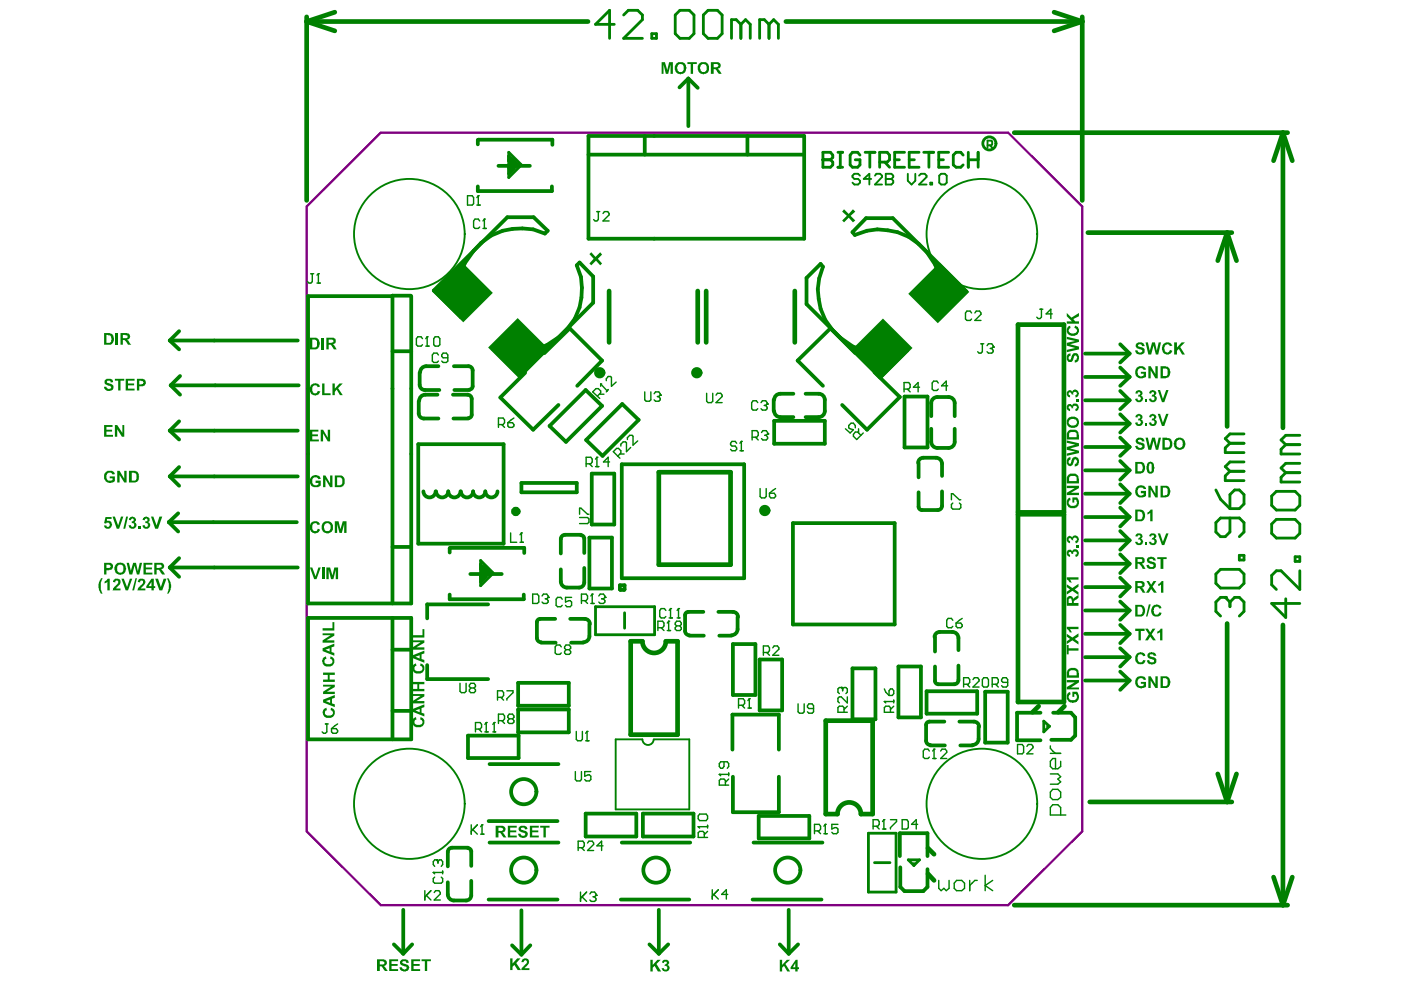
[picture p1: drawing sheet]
<svg xmlns="http://www.w3.org/2000/svg" width="287mm" height="202mm" viewBox="0 0 287 202" stroke-linecap="round" stroke-linejoin="round" font-family="sans-serif">
<path d="M62.8 42.3l15.1-15.1h128.5l15.2 15.1v128l-15.2 15.1h-128.5l-15.1-15.1z" fill="none" stroke="#808080" stroke-width=".2"/>
<path d="M62.8 42.3l15.1-15.1h128.5l15.2 15.1v128l-15.2 15.1h-128.5l-15.1-15.1z" fill="none" stroke="#800080" stroke-width=".48"/>
<g fill="none" stroke="#008000" stroke-width=".77">
<path d="M140.9 16.1l1.9 1.9M140.9 16.1l-1.8 1.8M140.9 16.1v9.7M97.8 29.6l.1-1h15.2v1.1M97.8 38.2v.9h15.2v-.9M102 34h6.5M104.7 32.5l1.3 1.3M120.5 27.8h44.1v21.1h-44.1zM120.5 31.7h44.1M132 27.8v3.9M153 27.8v3.9M98.5 49.7l-1.5 1.7a12.1 12.1 0 0 0-2 12.9l-.6 .7-5.6-5.5 15.1-15h5.3l2.9 2.8-.6 .5a12.4 12.4 0 0 0-13 1.9z"/>
<path d="M188.1 49.9a12.5 12.5 0 0 0-13.1-1.8l-.5-.6 2.8-2.8h5.5l15 15-5.5 5.5-.7-.6a12.2 12.2 0 0 0-1.9-13M34.7 69.7l2 1.9M34.7 69.7h26.3M34.9 78.9l2 1.9M34.9 78.9h26.2M36.7 67.8l-2 1.9M36.9 77l-2 1.9M80.3 71.9h3.9M80.3 60.6h3.8M80.3 60.6l-17.2 .1v62.9h21.1v-62.9M80.3 60.6v63M85.9 76.3v2.5"/>
<path d="M87 79.9h2.9M87.3 75h2.5M92.9 75h3M93 79.9h3.1M96.8 75.9v3.2M100.9 71.5l.7-.7a11.1 11.1 0 0 0 8.2 .7 12.5 12.5 0 0 0 8.3-17.2l.5-.5 2.8 2.8v5.4l-14.9 15zM107.5 76.3l-5.1 5.1 6.7 6.6 5.2-5.1M111.4 72.3l5.2-5 6.7 6.6-5.1 5.1M170.4 67.5a12.6 12.6 0 0 1-1.9-12.9l-.5-.5-2.9 2.8v5.4l15.1 15 5.5-5.6-.6-.6a12.4 12.4 0 0 1-13.1-1.9M175.1 72.3l-5.1-5-6.7 6.6 5.2 5.1M179 76.2l5.2 5.1-6.7 6.7-5.1-5.1M222.1 77.2h9.1"/>
<path d="M222.1 72.4h9.1M229.3 75.3l1.9 1.9M229.3 70.5l1.9 1.9M231.2 77.2l-1.9 1.8M231.2 72.4l-1.9 1.8M34.7 97.6l2 1.9M34.7 88.2l2 1.8M34.7 88.2h26.3M34.7 97.6h26.3M36.7 86.3l-2 1.9M36.7 95.7l-2 1.9M85.6 91h17.5v20.3h-17.5z"/>
<path d="M85.7 82.2v2.5M86.8 85.7h3M87.1 80.8h2.5M92.7 80.8h3M92.8 85.7h3.1M96.6 81.7v3.2M106.7 98.9h11.4v1.9h-11.4zM112.5 87.2l7.4-7.3 3.4 3.2-7.4 7.4zM120 90.1l7.4-7.4 3.3 3.3-7.3 7.4zM121.1 97h4.7v10.4h-4.7zM127.3 95.1h25v23.3h-25zM158.4 81.9v2.3"/>
<path d="M158.5 86.2h10.4v4.7h-10.4zM159.7 85.4h2.7M159.7 80.6h2.7M164.9 85.4h2.7M164.9 80.6h2.7M168.9 81.9v2.3M185.2 81.2h4.7v10.4h-4.7zM188.1 94.8v3M189 93.7h2.6M190.6 82.6v2.6M190.6 87.8v2.7M191.9 91.7h2.3"/>
<path d="M191.9 81.3h2.3M192.9 95v2.5M195.4 82.6v2.6M195.4 87.8v2.7M222.1 91.5h9.1M222.1 96.3h9.1M222.1 86.8h9.1M222.1 82h9.1M229.3 99.2l1.9 1.9M229.3 94.4l1.9 1.9M229.3 84.9l1.9 1.9M229.3 89.6l1.9 1.9"/>
<path d="M229.3 80.1l1.9 1.9M231.2 91.5l-1.9 1.9M231.2 86.8l-1.9 1.8M231.2 96.3l-1.9 1.9M231.2 82l-1.9 1.8M34.6 106.9l1.9 2M34.6 106.9h26.2M34.7 116.2l2 1.9M34.7 116.2h26.3M36.5 105.1l-1.9 1.8M36.7 114.3l-2 1.9M80.3 112h3.9"/>
<path d="M92.1 113.2l.1-1h15.1v1.1M96.3 117.6h6.4M99 116.1l1.2 1.3M114.8 110.4v3M114.8 116.6v2.5M115.7 109.5h3.2M119.6 110.3v3M119.6 116.3v3M120.7 110.1h4.6v10.4h-4.6zM126.9 119.9h1v.8l-.9 .1zM162.3 107.1h20.9v20.8h-20.9zM188.1 100.8v3"/>
<path d="M188.7 104.5h3.3M192.9 100.6v3M222.1 115.5h9.1M222.1 105.9h9.1M222.1 110.7h9.1M222.1 101.1h9.1M229.3 113.5l1.9 2M229.3 108.8l1.9 1.9M229.3 118.3l1.9 1.9M229.3 104l1.9 1.9M231.2 115.5l-1.9 1.9M231.2 105.9l-1.9 1.9"/>
<path d="M231.2 101.1l-1.9 1.9M231.2 110.7l-1.9 1.9M63.1 126.6h21.1v24.8h-21.1zM80.3 133.1h3.9M80.3 126.6v24.8M87.4 136.2v2.9h12.5M92.1 121.8v.9h15.1v-.9M99.9 123.8h-12.5v2.9M106.1 139.9h10.3v4.6h-10.3zM109.9 127.4v3.3M110.6 126.7h3.1M110.8 131.6h3"/>
<path d="M116.1 120.3h2.5M116.7 126.7h3M116.9 131.6h2.5M120.7 127.8v2.5M140.2 126v3.2M140.9 125.3h3.1M141.1 130.2h3M147.1 125.3h2.9M147.3 130.2h2.4M150 131.9h4.6v10.4h-4.6zM151 126.4v2.5M155.5 135.1h4.6v10.4h-4.6z"/>
<path d="M174.5 136.9h4.7v10.4h-4.7zM183.9 136.5h4.6v10.4h-4.6zM191.4 130.5v2.9M191.4 136.5v3M192.4 129.4h2.6M196.2 130.7v2.5M196.2 136.3v3M222.1 139.4h9.1M222.1 129.8h9.1M222.1 134.6h9.1M222.1 125h9.1M222.1 120.2h9.1"/>
<path d="M229.3 137.6l1.9 1.8M229.3 132.8l1.9 1.8M229.3 123.2l1.9 1.8M229.3 128l1.9 1.8M231.2 139.4l-1.9 1.9M231.2 129.8l-1.9 1.9M231.2 125l-1.9 1.9M231.2 134.6l-1.9 1.9M231.2 120.2l-1.9 2M80.3 145.6h3.9M95.8 150.7h10.4v4.5h-10.4zM100.2 156.5h14.1"/>
<path d="M106.1 145.3h10.3v4.7h-10.3zM149.9 153.5v-7.1h9.5v7.1M150 159.1v7.2h9.4v-7.2M189.6 148.5v3.2M189.7 141.6h10.4v4.6h-10.4zM190.3 147.8h3M190.5 152.7h2.9M192.1 140.1h3.2M196.4 147.8h3M196.6 152.7h2.5M200.3 148.8v2.5M201.7 141.7h4.6v10.4h-4.6z"/>
<path d="M213 146h-4.8v5.6h4.8M215.6 146h3.6l.9 .9v3.8l-.9 .8h-4M91.7 174.5v2.9M92.5 173.6h3.3M96.5 174.4v2.9M100 168.2h14.1M100.2 172.6h14.1M119.9 166.6h10.4v4.7h-10.4zM127.3 172.6h14M131.6 166.6h10.4v4.7h-10.4zM154.3 172.6h14.1M155.3 167.1h10.4v4.6h-10.4z"/>
<path d="M184.2 175.3v-4.7h5.7v4.7M184.3 177.6v4l.9 .9h3.8l.9-.9v-3.6M80.6 193.4l2 1.9M82.6 186.3v9M84.4 193.4l-1.8 1.9M91.7 180.7v2.5M92.9 184.4h2.5M96.5 180.4v3M100 184.2h14.1M104.8 193.6l1.9 1.9M106.7 186.4v9.1M108.6 193.6l-1.9 1.9"/>
<path d="M127.1 184.2h14M133 193.4l1.9 1.9M134.9 186.3v9M136.8 193.4l-1.9 1.9M154.1 184.2h14.1M159.6 193.4l1.9 1.9M161.5 186.3v9M163.4 193.4l-1.9 1.9"/>
</g>
<g fill="none" stroke="#008000" stroke-width=".96">
<path d="M62.8 4.4l5.7 1.9M62.8 3.5v37.5M62.8 4.4h57.6M68.5 2.5l-5.7 1.9M160.9 4.4h60.7M215.8 2.5l5.8 1.9M221.6 3.5v37.5M221.6 4.4l-5.8 1.9M207.6 27.2h56M262.6 27.2l2 5.7M262.6 27.2v60.4M262.6 27.2l-1.9 5.7"/>
<path d="M124.7 59.6v10.5M142.8 59.6v10.5M144.6 59.6v10.5M162.7 59.6v10.5M222.7 47.6h29.5M251.2 47.6l1.9 5.8M251.2 47.6l-1.9 5.8M251.2 47.6v39.7M208.4 66.5h9.4v38.4h-9.4zM134.9 96.7h14.7v19h-14.7zM208.4 105.3h9.4v38.5h-9.4zM131.5 131.3h-2.4v19.2h9.6v-19.2h-2.4"/>
<path d="M251.2 127.7v36.5M262.6 128v57.4M212.6 144.6l-1.2 1.3M217.9 144.6l-1.2 1.3M249.3 158.5l1.9 5.7M253.1 158.5l-1.9 5.7M171.4 166.7h-2.4v-19.1h9.6v19.1h-2.4M190 179l1.2 1.3M190 173.7l1.2 1.3M223.1 164.2h29.1M260.7 179.6l1.9 5.8M264.6 179.6l-2 5.8"/>
<path d="M207.6 185.4h56"/>
</g>
<g fill="none" stroke="#008000" stroke-width=".58">
<path d="M104.2 32l1.8 1.8-1.8 1.8M104.2 33l.9 1v.3l-.7-.6v1.6l.7-.7h-.7l-.2-.3h.5l.6-.5M104.2 32.8h.4l.7 .7v.3h-.2zM106.6 33.7l-2.4-2.5v5.2l2.5-2.6M98.4 116.6l1 1v.3l-.7-.6v1.6l.7-.7h-.7l-.3-.3h.6l.5-.5M98.4 116.4h.5l.6 .7v.3h-.1zM98.4 115.6l1.8 1.8-1.8 1.8M100.9 117.3l-2.5-2.5v5.2l2.6-2.6M121.9 124.3h12.1v5.7h-12.1zM127.9 125.5v3.2M213.7 147.7l1.1 1-1.1 1.2zM214.4 148.7h.4"/>
<path d="M177.8 170.6h5.6v12.1h-5.6zM179 176.7h3.2M185.9 176.1h2.3l-1.1 1.1zM187.1 176.9v.3"/>
</g>
<path d="M131.5 151.4h-5.5v14.4h15.1v-14.4h-7.2" fill="none" stroke="#008000" stroke-width=".38"/>
<g fill="#008000">
<path d="M99.9 71.2l6.1-6.1 6.4 6.5-6 6z" fill-rule="evenodd"/>
<path d="M174.3 71.7l6.5-6.5 6 6.1-6.4 6.4z" fill-rule="evenodd"/>
<path d="M88.4 59.6l6.1-6 6.4 6.4-6.1 6z" fill-rule="evenodd"/>
<path d="M185.9 60.2l6.5-6.4 6 6-6.4 6.4z" fill-rule="evenodd"/>
</g>
<path d="M66.6 148.3h.6M66.9 148.3v1.6l-.3 .3h-.4l-.3-.3M67.9 149.2h.9l.3 .4v.3l-.3 .3h-.6l-.3-.3zM69.1 148.3l-1.2 .9" fill="none" stroke="#008000" stroke-width=".29"/>
<g fill="#008000">
<path d="M65.9 69.2h.4v2.4h-.4z"/>
<path d="M63.5 69.2h.8a1.16 1.16 0 0 1 1.2 1.3l-.1 .1a.87 .87 0 0 1-1.1 1h-.8zM63.9 69.5v1.7h.3a.65 .65 0 0 0 .7-.3 .65 .65 0 0 0 0-.7v-.4l-.2-.2z"/>
<path d="M66.8 69.2h1a.71 .71 0 0 1 1 .4 .71 .71 0 0 1-.6 .9l.2 .2 .5 .9h-.6l-.3-.6a.48 .48 0 0 0-.7-.4v1h-.5zM67.3 69.5v.7h.5a.38 .38 0 0 0 .5-.5l-.2-.2z"/>
</g>
<g fill="none" stroke="#008000" stroke-width=".29">
<path d="M63.6 56.1h.6M63.9 56.1v1.6l-.3 .3h-.3l-.3-.3M64.9 58h.7M65.2 56.1h.1M65.2 56.1v1.9M65.2 56.1l-.3 .2M95.7 40.1h1l.3 .4v1.2l-.3 .3h-1zM97.6 42h.7M97.9 40.1h.1M97.9 40.1v1.9M97.9 40.1l-.3 .4M98.2 45.3l-.3-.4h-.7l-.2 .4v1.2l.2 .3h.7l.3-.3"/>
<path d="M98.9 46.8h.6M99.2 44.9h.1M99.2 44.9v1.9M99.2 44.9l-.3 .4M102 87h1l.3-.4v-.6l-.3-.4h-1v1.9M102.7 87l.6 .5M104 86.6h.9l.3 .4v.2l-.3 .3h-.7l-.2-.3zM105.2 85.6l-1.2 1M150.8 90.8l-.3-.4h-.7l-.2 .4v.3l.2 .3h.7l.3 .3v.3l-.3 .3h-.7l-.2-.3M151.5 92.3h.6M151.8 90.4h.1M151.8 90.4v1.9"/>
<path d="M151.8 90.4l-.3 .4M104.5 109.1v2h1.3M106.5 111.1h.6M106.7 109.1h.1M106.7 109.1v2M106.7 109.1l-.2 .4M155.6 100.1v1.6l.3 .3h.7l.3-.3v-1.6M157.5 101h1l.3 .4v.3l-.3 .3h-.7l-.3-.3zM158.8 100.1l-1.3 .9M194.8 102.4v-1.3h.3l1.3 1.3h.3M195.1 103l-.3 .3v.7l.3 .3h1.3l.3-.3v-.7l-.3-.3M94.2 139.9v1.7l.3 .3h.6l.3-.3v-1.7"/>
<path d="M109 121.7h1l.3 .4v1.2l-.3 .3h-1zM111 122.1l.3-.4h.6l.3 .4v.2M111.6 122.6h.3M111.9 122.6l.3 .4v.3l-.3 .3h-.6l-.3-.3M112.2 122.3h.1M112.2 122.3l-.3 .3M156.3 133.6h.9l.3-.3v-.6l-.3-.4h-.9v1.9M156.9 133.6l.6 .6M158.2 132.7l.3-.4h.7l.2 .4v.3l-1.2 1.2h1.2M206.3 139.8h-1l-.3-.3v-.3l.3-.4h.7l.3 .4v1.2l-.3 .3h-.7l-.3-.3M96.4 140.9l-.3 .4v.3l.3 .3h.6l.3-.3v-.3l-.3-.4M96.4 140.9l-.3-.3v-.3l.3-.4h.6l.3 .4v.3l-.3 .3"/>
<path d="M96.4 140.9h.6M102 147.6h1l.3-.4v-.6l-.3-.3h-1v1.9M102.7 147.6l.6 .6M104.2 147.2l-.2-.3v-.3l.2-.3h.7l.3 .3v.3l-.3 .3M104.2 147.2l-.2 .4v.3l.2 .3h.7l.3-.3v-.3l-.3-.4M104.2 147.2h.7M163.4 144.2v1.6l.3 .3h.6l.3-.3v-1.6M166.5 145.1h-.9l-.3-.3v-.3l.3-.3h.7l.2 .3v1.3l-.2 .3h-.7l-.3-.3M203.1 140.1h1l.3-.3v-.6l-.3-.4h-1v1.9M203.8 140.1l.6 .6M208.3 152.5h1l.3 .4v1.2l-.3 .3h-1zM210.2 152.9l.3-.4h.7l.3 .4v.2l-1.3 1.3h1.3"/>
<path d="M88.7 178.7h.1M88.7 178.7h1.9M88.7 178.7l.3 .3M89 179.6l-.3 .3v.7l.3 .3h1.3l.3-.3v-.7l-.3-.3M89.4 176.1h.1M89.4 176.1h-.4l-.3 .4v.6l.3 .3M89.4 176.1l.3 .4M89.7 176.5l.2-.4h.4l.3 .4v.6l-.3 .3M89.7 176.5v.3M90.6 178.4v.6M96.5 168.9v1.9M96.5 170.3l1.2-1.4-.9 1 .9 .9"/>
<path d="M98.4 170.8h.7M98.7 168.9h.1M98.7 168.9v1.9M98.7 168.9l-.3 .4M142.9 169.3h.1M142.9 169.3l.3 .3M142.9 169.3h2M143.2 166.7h1.4l.3 .4v.6l-.3 .4h-1.4l-.3-.4v-.6zM144.2 171.5v-.9l-.3-.3h-.7l-.3 .3v.9h2M144.9 170.3l-.7 .6M144.9 169v.6M178.7 169.2h1l.3-.4v-.5l-.3-.4h-1v1.9"/>
<path d="M179.4 169.2l.6 .6M180.7 169.8h.6M180.9 167.9h.1M180.9 167.9v1.9M180.9 167.9l-.2 .4M182.3 167.9h1.2v.4l-1.2 1.2v.3M87 182.4v1.9M87 183.8l1.2-1.4-.9 1 .9 .9M88.9 182.8l.3-.4h.6l.3 .4v.3l-1.2 1.2h1.2M118.8 182.7v1.9M118.8 184l1.3-1.3-1 1 1 .9M120.8 183.1l.2-.4h.7l.3 .4v.3"/>
<path d="M121.4 183.7h.3M121.7 183.7l.3 .3v.3l-.3 .3h-.7l-.2-.3M122 183.4h.1M122 183.4l-.3 .3"/>
</g>
<g fill="#008000">
<path d="M218.4 132.1h.4v.7h2v.5h-2v.7h-.4z"/>
<path d="M218.4 129.8l1.1 .8 1.3-.9v.7l-.8 .5 .8 .5v.6l-1.3-.9-1.1 .8v-.6l.7-.4-.7-.5z"/>
<path d="M218.4 128.4h2.4v.5h-1.7l.3 .6h-.4l-.2-.5-.4-.2z"/>
<path d="M232.4 128.8h1.9v.4h-.7v1.9h-.5v-1.9h-.7z"/>
<path d="M234.4 128.8h.6l.5 .7 .5-.7h.5l-.7 1.1 .8 1.2h-.6l-.5-.7-.5 .7h-.6l.8-1.2z"/>
<path d="M236.9 129.3l.5-.2 .2-.3h.4v2.3h-.5v-1.7l-.6 .4z"/>
<path d="M235.2 123.8h.4l-.7 2.5h-.3z"/>
<path d="M235.9 124.3a1.07 1.07 0 0 1 1-.5 1.07 1.07 0 0 1 .9 .7l-.5 .1a.55 .55 0 0 0-.7-.3 .55 .55 0 0 0-.4 .6 .63 .63 0 0 0 .2 .9 .63 .63 0 0 0 .9-.2v-.2l.5 .1a1.08 1.08 0 0 1-1.5 .7 1.08 1.08 0 0 1-.5-1.5z"/>
<path d="M66.1 145.4l.7-.5 .1 .5a.61 .61 0 0 0-.4 .8 .61 .61 0 0 0 .8 .3 .58 .58 0 0 0 .8-.2 .58 .58 0 0 0-.3-.8v-.6a1.14 1.14 0 0 1 .6 1.5 1.14 1.14 0 0 1-1.5 .6 1.07 1.07 0 0 1-.8-1.5z"/>
<path d="M66.1 140.2h2.4v.5l-1.6 1h1.6v.4h-2.4v-.4l1.7-1.1h-1.7z"/>
<path d="M66.1 137.7h2.4v.5h-1v1h1v.5h-2.4v-.5h1v-1h-1z"/>
<path d="M63.5 88h1.7v.4h-1.3v.6h1.2v.3h-1.2v.7h1.4v.4h-1.8z"/>
<path d="M65.7 88h.4l1 1.6v-1.6h.5v2.4h-.5l-1-1.6v1.6h-.4z"/>
<path d="M232.4 123.9h.9a1.18 1.18 0 0 1 1.1 .6 1.18 1.18 0 0 1-.2 1.3l-.5 .5h-1.3zM232.9 124.3v1.6h.5a.72 .72 0 0 0 .4-1.2 .52 .52 0 0 0-.6-.4z"/>
<path d="M66.1 143.3l2.4-1v.6l-.5 .2v1l.5 .1v.6l-2.4-.9zM66.7 143.6l.9 .4v-.7z"/>
</g>
<g fill="none" stroke="#008000" stroke-width=".29">
<path d="M89.8 72.7l-.3-.4h-.7l-.3 .4v1.2l.3 .3h.7l.3-.3M91.7 73.3h-1l-.3-.3v-.3l.3-.4h.7l.3 .4v1.2l-.3 .3h-.7l-.3-.3M126.4 93.5l.7-.7v-.5l-.5-.5h-.4l-.6 .7 1.3 1.3M126.9 93h.9M127.1 91.4v-.4l.5-.5h.5l.1 .2v1.8l.9-.9M128.4 90v-.4l.5-.4h.5l.2 .1v1.9l1-.9M118.6 106h1.7l.3 .3v.6l-.3 .3h-1.7M118.6 105.3v-1.2h.3l1.4 1.2h.3M101.8 142.8h1l.3-.4v-.5l-.3-.4h-1v1.9M102.5 142.8l.6 .6M103.8 141.5h1.2v.4l-1.2 1.2v.3M117.8 158v1.6l.3 .3h.6l.3-.3v-1.6"/>
<path d="M118 149.8v1.6l.3 .3h.6l.3-.3v-1.6M119.9 151.7h.7M120.2 149.8h.1M120.2 149.8v1.9M120.2 149.8l-.3 .4M121 158h-1.3v1l.7-.3h.3l.3 .3v.6l-.3 .3h-.7l-.3-.3"/>
</g>
<g fill="#008000">
<path d="M133.1 196.6h.5v1l1-1h.7l-.9 .8 1 1.6h-.7l-.7-1.2-.4 .4v.8h-.5z"/>
<path d="M135.6 196.8a.76 .76 0 0 1 .9-.3 .76 .76 0 0 1 .5 .8l-.4 .3a.7 .7 0 0 1 .5 .9 .7 .7 0 0 1-.9 .5l-.5-.1-.3-.5 .5-.1a.37 .37 0 0 0 .5 .2 .37 .37 0 0 0 .2-.4 .37 .37 0 0 0-.4-.3l-.2 .1 .2-.4a.33 .33 0 0 0 .3-.5 .33 .33 0 0 0-.6 0v.2l-.4-.1z"/>
</g>
<g fill="none" stroke="#008000" stroke-width=".29">
<path d="M132 80.3v1.6l.3 .3h.7l.2-.3v-1.6M133.9 80.6l.3-.3h.7l.3 .3v.3M134.6 81.2h.3M134.9 81.2l.3 .4v.3l-.3 .3h-.7l-.3-.3M135.2 80.9h.1M135.2 80.9l-.3 .3M147.3 158.6h.1M147.3 158.6l.2 .3M147.3 158.6h1.9M148.2 156v1l-.3 .4h-.4l-.2-.4v-.6l.2-.4h1.4l.3 .4v.6l-.3 .4M149.2 159.6l-.7 .6M149.2 158.3v.6"/>
<path d="M151.2 144.4h.9l.3-.3v-.6l-.3-.4h-.9v1.9M151.9 144.4l.5 .6M153.1 145h.7M153.4 143.1h.1M153.4 143.1v1.9M153.4 143.1l-.3 .4M172.2 140.8h.1M172.2 140.8h-.4l-.3 .3v.7l.3 .2M172.2 140.8l.3 .3M172.5 141.1l.3-.3h.4l.3 .3v.7l-.3 .2M172.5 141.1v.4M172.8 145.9v-1l-.3-.3h-.7l-.3 .3v1h2"/>
<path d="M173.5 142.7v1.3l-1.3-1.3h-.4l-.3 .3v.7l.3 .3M173.5 144.6l-.7 .7M148.5 160.8v-1l-.3-.2h-.7l-.2 .2v1h1.9"/>
</g>
<path d="M172.8 42.9l.9 .9 .9-.9 .5 .4-1 .9 1 1-.5 .3-.9-.9-.9 .9-.4-.3 1-1-1-.9z" fill="#008000"/>
<path d="M195.1 127l-.3-.3h-.7l-.3 .3v1.3l.3 .3h.7l.3-.3M195.7 127.6h1l.3 .4v.3l-.3 .3h-.7l-.3-.3zM197 126.7l-1.3 .9M181 143.7h.1M181 143.7l.3 .3M181 143.7h2M181 141.1l.3 .7 .7 .6M182.3 145.9v-1l-.3-.3h-.7l-.3 .3v1h2M182.3 141.1h.4l.3 .4v.5l-.3 .4h-.7v-.9zM183 144.6l-.7 .7M183 143.4v.6" fill="none" stroke="#008000" stroke-width=".29"/>
<path d="M202.2 29.8h.7l.2-.2v-.6l-.2-.2h-.7v1.4M202.6 29.8l.5 .4" fill="none" stroke="#008000" stroke-width=".38"/>
<g fill="#008000">
<path d="M218.6 142l.5-.3 .1 .4a.71 .71 0 0 0-.3 1 .71 .71 0 0 0 .9 .3 .72 .72 0 0 0 .6-.5 .72 .72 0 0 0-.2-.8h-.3v.6h-.4v-1h1a1.31 1.31 0 0 1-.5 2.2 1.27 1.27 0 0 1-1.4-.5 1.27 1.27 0 0 1 0-1.4z"/>
<path d="M218.4 139.3h2.5v.5l-1.7 1h1.7v.4h-2.5v-.5l1.6-.9h-1.6z"/>
<path d="M218.4 119.7l1.1 .7 1.3-.8v.5l-.8 .6 .8 .6v.6l-1.3-.9-1.1 .8v-.6l.7-.5-.7-.5z"/>
<path d="M218.4 118.2h2.4v.5h-1.7l.3 .6h-.4l-.2-.4-.4-.3z"/>
<path d="M218.5 112.8l.3-.2h.4l.2 .3a.77 .77 0 0 1 1.4-.1 .77 .77 0 0 1-.6 1.2l-.1-.4a.38 .38 0 0 0 .3-.4 .38 .38 0 0 0-.5-.3 .38 .38 0 0 0-.2 .6h-.4a.32 .32 0 0 0-.2-.5 .32 .32 0 0 0-.4 .3 .32 .32 0 0 0 .4 .3v.4a.78 .78 0 0 1-.6-1.2z"/>
<path d="M220.3 111.6h.5v.5h-.5z"/>
<path d="M218.5 110l.5-.3 .2 .1a.24 .24 0 0 0 .3 .2 .24 .24 0 0 0 .2-.3 .8 .8 0 0 1 1.1 .5 .8 .8 0 0 1-.6 1.1l-.1-.5a.35 .35 0 0 0 .3-.5 .35 .35 0 0 0-.6-.1l-.2 .2 .1 .3-.4-.1a.29 .29 0 0 0-.2-.4 .29 .29 0 0 0-.3 .2 .29 .29 0 0 0 .3 .4v.5a.82 .82 0 0 1-.6-1.3z"/>
<path d="M218.5 82.9l.3-.2h.4l.2 .3a.78 .78 0 0 1 1.3 0 .78 .78 0 0 1-.3 1.2h-.2l-.1-.4a.37 .37 0 0 0 .3-.6 .37 .37 0 0 0-.7 .1v.3h-.4l-.1-.3a.24 .24 0 0 0-.2-.2 .24 .24 0 0 0-.2 .3v.2l.3 .1v.5a.82 .82 0 0 1-.6-1.3z"/>
<path d="M220.3 81.8h.5v.5h-.5z"/>
<path d="M218.5 80.2l.3-.2a.41 .41 0 0 1 .6 .2l.1 .1a.63 .63 0 0 1 .8-.5 .63 .63 0 0 1 .5 .7l.1 .2-.4 .6-.3 .1-.1-.5a.29 .29 0 0 0 .3-.1 .29 .29 0 0 0 0-.3l-.1-.1a.34 .34 0 0 0-.4-.1 .34 .34 0 0 0-.2 .3v.2l-.4-.1a.32 .32 0 0 0-.4-.3 .32 .32 0 0 0 0 .5h.2v.5a.82 .82 0 0 1-.6-1.2z"/>
<path d="M218.5 93.9l.4-.2h.3v.4l-.3 .2a.32 .32 0 0 0-.2 .4 .32 .32 0 0 0 .5 .2v-.2a1.15 1.15 0 0 1 1.1-1.1 1.13 1.13 0 0 1 .1 1.9l-.4 .1v-.5a.54 .54 0 0 0 .5-.5 .54 .54 0 0 0-.4-.6l-.3 .4a.83 .83 0 0 1-.3 .9 .83 .83 0 0 1-.9 0l-.2-.3z"/>
<path d="M218.4 90.2l2.5 .6v.6l-1.8 .4 1.8 .5v.5l-2.5 .6v-.5l1.7-.4-1.7-.4v-.6l1.7-.4-1.7-.4z"/>
<path d="M232.6 134a1.18 1.18 0 0 1 1.8 .1l.1 .2-.5 .1a.6 .6 0 0 0-.7-.4 .6 .6 0 0 0-.4 .7 .69 .69 0 0 0 .2 .7 .69 .69 0 0 0 .7 .1l.2-.3 .5 .1a1.09 1.09 0 0 1-1.3 .7 1.09 1.09 0 0 1-.8-1.3z"/>
<path d="M235 133.8a1.5 1.5 0 0 1 1.6 .1l.1 .4h-.6a.39 .39 0 0 0-.4-.3 .39 .39 0 0 0-.3 .4l.2 .1a1.1 1.1 0 0 1 1.1 .7 .81 .81 0 0 1-.3 .7 .81 .81 0 0 1-.8 .1l-.5-.1-.3-.4v-.2l.5-.1a.53 .53 0 0 0 .4 .4 .53 .53 0 0 0 .5-.1v-.3l-.2-.1a.99 .99 0 0 1-1.1-1z"/>
<path d="M234.9 104.9l.3-.1 .4-.4h.4v2.4h-.5v-1.8l-.6 .4z"/>
<path d="M66 134.9l.7-.5 .1 .5a.61 .61 0 0 0-.4 .7 .61 .61 0 0 0 .8 .4 .6 .6 0 0 0 .8-.2 .6 .6 0 0 0-.2-.8l-.2-.1 .1-.5a1.14 1.14 0 0 1 .6 1.5 1.14 1.14 0 0 1-1.5 .6 1.07 1.07 0 0 1-.8-1.5z"/>
<path d="M66 129.7h2.4v.5l-1.6 .9h1.6v.5h-2.4v-.5l1.7-1h-1.7z"/>
<path d="M66 128.7h2.1v-1.3h.3v1.7h-2.4z"/>
<path d="M218.6 102.2l.5-.3 .1 .5a.73 .73 0 0 0-.3 1 .73 .73 0 0 0 1 .2 .71 .71 0 0 0 .4-1.1l-.4-.1v.5h-.4v-1h1a1.28 1.28 0 0 1-.5 2.2 1.28 1.28 0 0 1-1.5-1.7z"/>
<path d="M218.4 99.5h2.5v.5l-1.7 .9h1.7v.5h-2.5v-.5l1.6-.9h-1.6z"/>
<path d="M218.5 72.7l.3-.3 .4-.1-.1 .6a.39 .39 0 0 0-.3 .4 .39 .39 0 0 0 .4 .4v-.2a1.23 1.23 0 0 1 .8-1.2 .86 .86 0 0 1 .8 .5 .86 .86 0 0 1 0 .9v.2l-.5 .3h-.3l.1-.4a.48 .48 0 0 0 .4-.6 .48 .48 0 0 0-.5-.4l-.3 .6a.7 .7 0 0 1-.8 .7 .7 .7 0 0 1-.5-.9z"/>
<path d="M218.4 69l2.5 .5v.5l-1.8 .5 1.8 .5v.6l-2.5 .5v-.4l1.7-.4-1.7-.5v-.6l1.7-.4-1.7-.3z"/>
<path d="M218.6 67l.5-.3 .1 .5a.64 .64 0 0 0-.3 .8 .64 .64 0 0 0 .8 .3 .58 .58 0 0 0 .7-.5 .58 .58 0 0 0-.5-.6l.2-.5a1.07 1.07 0 0 1 .8 1.2 1.07 1.07 0 0 1-1.2 .9 1.17 1.17 0 0 1-1.2-1.6z"/>
<path d="M218.4 64.1l.9 1 1.6-1v.7l-1.2 .5 .4 .5h.8v.5h-2.5v-.5h1l-1-1z"/>
<path d="M25.9 115.3h.5l.4 1.6 .5-1.6h.5l.4 1.7 .4-1.7h.5l-.6 2.4h-.5l-.4-1.9-.5 1.9h-.6z"/>
<path d="M29.4 115.3h1.8v.4h-1.3v.5h1.2v.4h-1.2v.7h1.3v.4h-1.8z"/>
<path d="M21.6 105.9h1.2v.4h-.9v.5a.73 .73 0 0 1 .8 0 .73 .73 0 0 1 .2 .7 .82 .82 0 0 1-.7 .8 .82 .82 0 0 1-.9-.7h.5a.37 .37 0 0 0 .5 .3 .37 .37 0 0 0 .2-.6 .42 .42 0 0 0-.4-.3 .42 .42 0 0 0-.4 .2l-.4-.1z"/>
<path d="M23 105.8h.5l.7 1.8 .6-1.8h.4l-.8 2.5h-.5z"/>
<path d="M25.8 105.8h.4l-.6 2.5h-.4z"/>
<path d="M26.4 106.2a.76 .76 0 0 1 .9-.4 .76 .76 0 0 1 .5 .8l-.3 .3a.74 .74 0 0 1 .3 1.1 .74 .74 0 0 1-1.1 .2l-.2-.1-.2-.5 .5-.1a.38 .38 0 0 0 .5 .3 .38 .38 0 0 0 .2-.5 .38 .38 0 0 0-.5-.2v-.3a.3 .3 0 0 0 .4-.3 .3 .3 0 0 0-.4-.3 .3 .3 0 0 0-.2 .4l-.4-.1z"/>
<path d="M28.3 107.8h.5v.5h-.5z"/>
<path d="M29.3 106.1a.77 .77 0 0 1 .7-.3 .77 .77 0 0 1 .6 .6v.4l-.3 .1a.76 .76 0 0 1 .2 1.2 .76 .76 0 0 1-1.1 0l-.2-.5 .4-.1a.38 .38 0 0 0 .4 .3 .38 .38 0 0 0 .3-.5 .38 .38 0 0 0-.5-.2v-.3a.3 .3 0 0 0 .4-.1 .3 .3 0 0 0 0-.4 .3 .3 0 0 0-.4 0l-.1 .3-.5-.1z"/>
<path d="M30.9 105.8h.5l.7 1.8 .5-1.8h.6l-.9 2.5h-.5z"/>
<path d="M21.4 78a1.16 1.16 0 0 1 1.7 0l.1 .3h-.5a.38 .38 0 0 0-.4-.3 .38 .38 0 0 0-.4 .3l.2 .1a1.23 1.23 0 0 1 1.1 .8 .96 .96 0 0 1-.5 .9 .96 .96 0 0 1-1-.1l-.3-.3-.1-.5h.5a.48 .48 0 0 0 .5 .5 .48 .48 0 0 0 .5-.5l-1.1-.5a.58 .58 0 0 1-.3-.7z"/>
<path d="M23.5 77.6h1.9v.4h-.7v2h-.5v-2h-.7z"/>
<path d="M25.7 77.6h1.9v.4h-1.4v.5h1.3v.4h-1.3v.7h1.4v.4h-1.9z"/>
<path d="M23.7 68.2h.5v2.4h-.5z"/>
<path d="M218.6 137.2h.1a1.35 1.35 0 0 1 2.1 .3l.1 1.3h-2.5v-1.2zM218.9 137.6v.7h1.5v-.4a.39 .39 0 0 0 0-.4 .39 .39 0 0 0-.4-.1l-.8-.1z"/>
<path d="M218.4 122.4a.71 .71 0 0 1 .8-.3 .71 .71 0 0 1 .5 .6l.4-.4 .7-.4v.5l-1 .7v.4h1v.6h-2.4zM218.8 122.7v.8h.6l-.1-.6a.3 .3 0 0 0-.1-.4 .3 .3 0 0 0-.4 .2z"/>
<path d="M218.5 88.5a1.64 1.64 0 0 1 2.2-.1l.2 .7v.9h-2.5zM219 88.6l-.1 .9h1.5v-.3a.61 .61 0 0 0-.2-.6 .61 .61 0 0 0-.7-.1z"/>
<path d="M218.6 85.7h.1a1.24 1.24 0 0 1 1.8-.1 1.24 1.24 0 0 1 0 1.8 1.24 1.24 0 0 1-1.8-.2 1.31 1.31 0 0 1-.1-1.5zM218.9 86.1a.79 .79 0 0 0 .2 .9 .79 .79 0 0 0 .9 .1 .63 .63 0 0 0 .5-.8 .63 .63 0 0 0-.7-.5h-.5z"/>
<path d="M232.4 104.4h.9a1.21 1.21 0 0 1 1.1 1.5 1 1 0 0 1-1.1 .9h-.9zM232.9 104.7v1.7h.5a.67 .67 0 0 0 .4-1.1v-.3l-.2-.2z"/>
<path d="M232.4 94.6h.9a1 1 0 0 1 1.1 .9v.1a1.04 1.04 0 0 1-.8 1.3l-1.2 .1zM232.9 95v1.5h.4a.67 .67 0 0 0 .6-.3 .67 .67 0 0 0-.1-.7v-.1a.65 .65 0 0 0-.9-.4z"/>
<path d="M235 94.7a.78 .78 0 0 1 .8-.1 .78 .78 0 0 1 .4 .8v.1a1.15 1.15 0 0 1-.5 1.5 .84 .84 0 0 1-1-1v-.5zM235.3 95v.4a1.1 1.1 0 0 0 .2 1.2 .49 .49 0 0 0 .3-.7v-.8l-.2-.2z"/>
<path d="M66 132.8l2.4-1v.6l-.5 .2v.9l.5 .2v.6l-2.4-1zM66.6 133.1l.9 .3v-.6z"/>
<path d="M218.5 97.5a1.64 1.64 0 0 1 2.2-.1l.2 .7v.9h-2.5zM218.9 97.8v.7h1.5v-.4a.61 .61 0 0 0-.2-.6 .61 .61 0 0 0-.7 0 .39 .39 0 0 0-.5 .3z"/>
<path d="M21.3 115.3h.8a.76 .76 0 0 1 1 .5 .76 .76 0 0 1-.6 .9l-.7 .1v.9h-.5zM21.8 115.7v.6h.4a.37 .37 0 0 0 .5-.4 .37 .37 0 0 0-.6-.2z"/>
<path d="M23.7 115.6h.1a1.2 1.2 0 0 1 1.6-.1 1.2 1.2 0 0 1 .2 1.6 1.21 1.21 0 0 1-1.7 .4 1.21 1.21 0 0 1-.3-1.8zM24.1 115.8v.1a.8 .8 0 0 0 0 1.1 .8 .8 0 0 0 1 .2v-.1a1.07 1.07 0 0 0-.2-1.4h-.6z"/>
<path d="M31.6 115.3h1a.7 .7 0 0 1 1 .5 .7 .7 0 0 1-.7 .8l.5 .4 .4 .7h-.6l-.7-1h-.4v1h-.5zM32.1 115.7v.6l.6-.1a.3 .3 0 0 0 .4-.3 .3 .3 0 0 0-.4-.2z"/>
<path d="M28 77.6h.8a.81 .81 0 0 1 1.1 .7 .81 .81 0 0 1-1.1 .8h-.3v.9h-.5zM28.5 78v.7l.8-.1v-.5z"/>
<path d="M21.3 68.2h.9a1.23 1.23 0 0 1 1.1 .9 1.23 1.23 0 0 1-.5 1.4l-1.5 .1zM21.8 68.6v1.6h.5a.66 .66 0 0 0 .5-.7 .86 .86 0 0 0-1-.9z"/>
<path d="M24.7 68.2h1a.7 .7 0 0 1 .9 .5 .7 .7 0 0 1-.5 .8l-.1 .1 .3 .1 .2 .5 .4 .4h-.7l-.7-1h-.3v1h-.5zM25.2 68.6v.7h.3a.34 .34 0 0 0 .6-.2 .34 .34 0 0 0-.4-.4z"/>
</g>
<path d="M86.5 69.4l-.3-.4h-.7l-.3 .4v1.2l.3 .3h.7l.3-.3M87.2 70.9h.6M87.4 69h.1M87.4 69v1.9M87.4 69l-.2 .4M89.1 69h.7l.2 .4v1.2l-.2 .3h-.7l-.3-.3v-1.2z" fill="none" stroke="#008000" stroke-width=".29"/>
<g fill="#008000">
<path d="M104 169.1h1.8v.4h-1.4v.6h1.3v.4h-1.3v.6h1.4v.4h-1.8z"/>
<path d="M106.2 169.5a1.17 1.17 0 0 1 1.7 0l.1 .3h-.6a.39 .39 0 0 0-.4-.3 .39 .39 0 0 0-.4 .4l.2 .1a1.24 1.24 0 0 1 1.3 .8 1.03 1.03 0 0 1-1.1 .8 1.03 1.03 0 0 1-.9-.9h.5a.48 .48 0 0 0 .5 .5 .48 .48 0 0 0 .4-.6h-.2a1 1 0 0 1-1.1-1.1z"/>
<path d="M108.5 169.1h1.8v.4h-1.3v.6h1.2v.4h-1.2v.6h1.3v.4h-1.8z"/>
<path d="M110.6 169.1h1.9v.4h-.8v2h-.4v-2h-.7z"/>
<path d="M101.5 169.1h1a.72 .72 0 0 1 .9 .4 .72 .72 0 0 1-.2 .9l-.4 .1 .4 .2 .5 .8h-.6l-.5-.7a.39 .39 0 0 0-.6-.2v.9h-.5zM102 169.5v.7h.3a.37 .37 0 0 0 .6-.2 .37 .37 0 0 0-.4-.5z"/>
</g>
<g fill="none" stroke="#008000" stroke-width=".29">
<path d="M185.1 79.7h.9l.3-.4v-.6l-.3-.4h-.9v2M185.7 79.7l.6 .6M188.2 79.3h-1.2l1-1v2M192.1 78.4l-.3-.3h-.7l-.3 .3v1.3l.3 .3h.7l.3-.3M194 79h-1.2l.9-.9v1.9M198.9 64.1l-.3-.4h-.7l-.2 .4v1.2l.2 .3h.7l.3-.3M199.6 64.1l.3-.4h.6l.3 .4v.3l-1.2 1.2h1.2M200.8 70.4h.6M201.1 70.4v1.6l-.3 .3h-.4l-.3-.3M202.1 70.8l.3-.4h.6l.3 .4v.3M202.7 71.4h.3M203 71.4l.3 .3v.3l-.3 .3h-.6l-.3-.3"/>
<path d="M203.3 71.1h.1M203.3 71.1l-.3 .3M212.9 63.3h.6M213.2 63.3v1.7l-.3 .2h-.4l-.3-.2M215.4 64.3h-1.2l.9-1v1.9M120 95h1l.2-.4v-.6l-.2-.3h-1v1.9M120.7 95l.5 .6M121.9 95.6h.7M122.2 93.7h.1M122.2 93.7v1.9M122.2 93.7l-.3 .3M124.8 94.6h-1.3l1-.9v1.9"/>
<path d="M114.9 132.5l-.3-.4h-.7l-.2 .4v1.2l.2 .3h.7l.3-.3M115.1 122.7l-.3-.4h-.7l-.3 .4v1.3l.3 .3h.7l.3-.3M115.9 133.1l-.3-.3v-.3l.3-.4h.6l.3 .4v.3l-.3 .3M115.9 133.1l-.3 .3v.3l.3 .3h.6l.3-.3v-.3l-.3-.3M115.9 133.1h.6M117 122.3h-1.2v1l.9-.3 .3 .3v.7l-.3 .3h-.6l-.3-.3M119 123h1l.3-.4v-.5l-.3-.4h-1v1.9M119.7 123l.6 .6M121 123.6h.6M121.2 121.7h.1M121.2 121.7v1.9M121.2 121.7l-.2 .4"/>
<path d="M122.6 122.1l.3-.4h.6l.3 .4v.2M123.2 122.6h.3M123.5 122.6l.3 .4v.3l-.3 .3h-.6l-.3-.3M123.8 122.3h.1M123.8 122.3l-.3 .3M136.3 125l-.3-.4h-.6l-.3 .4v1.3l.3 .3h.6l.3-.3M137 126.6h.7M137.3 124.6h.1M137.3 124.6v2M137.3 124.6l-.3 .4M138.6 126.6h.6M138.9 124.6h.1"/>
<path d="M138.9 124.6v2M138.9 124.6l-.3 .4M199.2 139.2l.3-.4h.6l.3 .4v.3l-1.2 1.2h1.2M201.4 138.8h.7l.3 .4v1.2l-.3 .3h-.7l-.3-.3v-1.2zM97.3 149.3h1l.3-.4v-.5l-.3-.4h-1v1.9M98 149.3l.6 .6M99.3 149.9h.6M99.5 148h.1M99.5 148v1.9M99.5 148l-.2 .4M100.9 149.9h.6M101.2 148h.1"/>
<path d="M101.2 148v1.9M101.2 148l-.3 .4M190.3 153.8l-.3-.4h-.7l-.3 .4v1.3l.3 .2h.7l.3-.2M190.9 155.3h.7M191.2 153.4h.1M191.2 153.4v1.9M191.2 153.4l-.3 .4M192.6 153.8l.3-.4h.6l.3 .4v.3l-1.2 1.2h1.2M197.3 140.1h.9l.3-.3v-.6l-.3-.4h-.9v1.9M197.9 140.1l.6 .6M166.7 170.2h1l.3-.4v-.6l-.3-.4h-1v1.9M167.4 170.2l.6 .5"/>
<path d="M168.7 170.7h.6M168.9 168.8h.1M168.9 168.8v1.9M168.9 168.8l-.2 .4M171.5 168.8h-1.2v1l.6-.3h.4l.2 .3v.7l-.2 .2h-.7l-.3-.2M184.7 167.9h1l.2 .4v1.2l-.2 .3h-1zM187.9 168.8h-1.3l1-.9v1.9M145.8 182.2v1.9M145.8 183.6l1.3-1.4-1 1 1 .9M149 183.2h-1.3l1-1v1.9"/>
</g>
<g fill="#008000">
<path d="M232.5 139h.1a1.27 1.27 0 0 1 1.6-.4l.2 .1 .2 .5-.5 .1a.66 .66 0 0 0-.8-.4 .66 .66 0 0 0-.4 .8 .72 .72 0 0 0 .3 .8 .72 .72 0 0 0 .9-.2v-.3h-.5v-.3h1l-.1 1a1.41 1.41 0 0 1-1.8-.1 1.69 1.69 0 0 1-.2-1.6z"/>
<path d="M235.1 138.5h.5l.9 1.6v-1.6h.5v2.4h-.5l-.9-1.5v1.5h-.5z"/>
<path d="M234.9 114.3a1.05 1.05 0 0 1 1.7 .4l-.5 .1-.1-.2a.48 .48 0 0 0-.7 .2l.5 .2a.83 .83 0 0 1 .7 .5 .83 .83 0 0 1-.2 .9h-.1a1 1 0 0 1-1.5-.6l.5-.1a.48 .48 0 0 0 .5 .4 .48 .48 0 0 0 .4-.4l-.3-.1a.99 .99 0 0 1-1-1.1z"/>
<path d="M236.9 114.1h1.9v.4h-.6v2h-.6v-2h-.7z"/>
<path d="M232.5 109.5a.74 .74 0 0 1 .9-.3 .74 .74 0 0 1 .4 .9l-.2 .2a.76 .76 0 0 1 .2 1.1 .76 .76 0 0 1-1.1 .1l-.3-.5h.5a.36 .36 0 0 0 .6 .2 .36 .36 0 0 0-.1-.6h-.4l.1-.4a.32 .32 0 0 0 .3-.2 .32 .32 0 0 0-.1-.4h-.3l-.1 .3-.5-.1z"/>
<path d="M234.4 111.2h.4v.4h-.4z"/>
<path d="M235.4 109.4a.76 .76 0 0 1 .9-.2 .76 .76 0 0 1 .4 .8l-.4 .3a.75 .75 0 0 1 .4 1.1 .75 .75 0 0 1-1.2 0l-.3-.4h.5a.37 .37 0 0 0 .4 .2 .37 .37 0 0 0 .3-.4 .37 .37 0 0 0-.4-.3l-.2 .1 .2-.4a.33 .33 0 0 0 .2-.5 .33 .33 0 0 0-.5 0v.2l-.4-.1z"/>
<path d="M237 109.2h.5l.6 1.8 .6-1.8h.5l-.8 2.4h-.5z"/>
<path d="M232.5 100a1.16 1.16 0 0 1 1.1-.6 1.16 1.16 0 0 1 1 .8h-.5a.69 .69 0 0 0-.8-.3 .69 .69 0 0 0-.4 .7 .76 .76 0 0 0 .4 .8 .76 .76 0 0 0 .8-.1v-.3h-.5v-.5h1v1a1.29 1.29 0 0 1-1.7 .2 1.29 1.29 0 0 1-.4-1.6z"/>
<path d="M235.1 99.5h.5l.9 1.6v-1.6h.5v2.4h-.5l-.9-1.6v1.6h-.5z"/>
<path d="M232.5 85.1a.82 .82 0 0 1 .8-.3 .82 .82 0 0 1 .6 .6l-.3 .5a.78 .78 0 0 1-.1 1.3 .78 .78 0 0 1-1.1-.6l.5-.1a.36 .36 0 0 0 .3 .4 .36 .36 0 0 0 .4-.3 .36 .36 0 0 0-.2-.4l-.4-.1 .1-.4a.29 .29 0 0 0 .3-.2 .29 .29 0 0 0-.3-.3 .29 .29 0 0 0-.2 .3l-.5-.1z"/>
<path d="M234.4 86.8h.4v.4h-.4z"/>
<path d="M235.3 85.1a.77 .77 0 0 1 .8-.4 .77 .77 0 0 1 .6 .7l-.1 .3-.3 .2a.69 .69 0 0 1 .5 .8 .69 .69 0 0 1-.8 .5l-.5-.1-.3-.4 .5-.2a.37 .37 0 0 0 .5 .3 .37 .37 0 0 0 0-.6l-.4-.1 .1-.4a.3 .3 0 0 0 .3-.2 .3 .3 0 0 0-.2-.4 .3 .3 0 0 0-.3 .2v.2l-.4-.1z"/>
<path d="M237 84.8h.5l.6 1.8 .6-1.8h.5l-.8 2.4h-.5z"/>
<path d="M232.7 75.3a1.19 1.19 0 0 1 1.9 .4l-.5 .1a.71 .71 0 0 0-.9-.3 .71 .71 0 0 0-.3 .9 .8 .8 0 0 0 1.2 .5v-.4h-.5v-.4h1v1.1a1.36 1.36 0 0 1-2.2-.7v-.5z"/>
<path d="M235.1 75h.5l.9 1.6v-1.6h.5v2.5h-.5l-.9-1.6v1.6h-.5z"/>
<path d="M232.6 70.4a1 1 0 0 1 1-.3 1 1 0 0 1 .7 .8h-.5l-.2-.4-.4 .1a.2 .2 0 0 0-.2 .3 .2 .2 0 0 0 .3 .1l.3 .1a.79 .79 0 0 1 .7 .9 .79 .79 0 0 1-1 .6l-.5-.1-.4-.5v-.3h.5a.48 .48 0 0 0 .5 .5 .48 .48 0 0 0 .4-.5l-.2-.1a.98 .98 0 0 1-1.1-.9z"/>
<path d="M234.5 70.1h.5l.4 1.7 .5-1.7h.5l.4 1.7 .4-1.7h.5l-.6 2.5h-.5l-.5-1.8-.4 1.8h-.6z"/>
<path d="M238.2 70.4a1.15 1.15 0 0 1 1.8 .4l-.5 .1a.61 .61 0 0 0-.7-.3 .61 .61 0 0 0-.4 .6v.3a.62 .62 0 0 0 .3 .6 .62 .62 0 0 0 .7-.2l.1-.2 .5 .2a1.11 1.11 0 0 1-1.4 .7 1.11 1.11 0 0 1-.7-1.3z"/>
<path d="M240.4 70.1h.5v1.1l1-1.1h.7l-1 1 1 1.5h-.6l-.7-1.1-.4 .3v.8h-.5z"/>
<path d="M21.4 96.9a1.37 1.37 0 0 1 2-.1l.1 .3-.5 .1a.66 .66 0 0 0-.8-.4 .66 .66 0 0 0-.4 .8 .74 .74 0 0 0 .3 .8 .74 .74 0 0 0 .8-.1l.1-.3h-.5v-.4h1v.9a1.28 1.28 0 0 1-1.4 .3 1.28 1.28 0 0 1-.8-1.2z"/>
<path d="M24 96.4h.5l.9 1.7v-1.7h.5v2.4h-.5l-.9-1.5v1.5h-.5z"/>
<path d="M21.3 87.1h1.7v.3h-1.2v.6h1.1v.4h-1.1v.7h1.3v.3h-1.8z"/>
<path d="M23.5 87.1h.5l1.1 1.6v-1.6h.3v2.3h-.4l-1-1.5v1.5h-.5z"/>
<path d="M79.7 196.5h1.8v.4h-1.3v.5h1.2v.4h-1.2v.7h1.3v.4h-1.8z"/>
<path d="M81.9 196.9a1.17 1.17 0 0 1 1.7 0l.1 .2h-.6a.39 .39 0 0 0-.4-.2 .39 .39 0 0 0-.3 .3l.2 .1a1.24 1.24 0 0 1 1.2 .9 1.03 1.03 0 0 1-1 .8 1.03 1.03 0 0 1-1-.9h.5a.48 .48 0 0 0 .5 .5 .48 .48 0 0 0 .4-.6l-.2-.1a1 1 0 0 1-1.1-1z"/>
<path d="M84.2 196.5h1.8v.4h-1.3v.5h1.2v.4h-1.2v.7h1.3v.4h-1.8z"/>
<path d="M86.3 196.5h1.9v.4h-.8v2h-.4v-2h-.7z"/>
<path d="M84.5 147.3l.6-.5 .1 .5a.61 .61 0 0 0-.3 .8 .61 .61 0 0 0 .7 .4 .6 .6 0 0 0 .8-.3 .6 .6 0 0 0-.2-.8l-.2-.1 .1-.5a1.14 1.14 0 0 1 .7 1.5 1.14 1.14 0 0 1-1.6 .6 1.07 1.07 0 0 1-.7-1.5z"/>
<path d="M84.5 142.1h2.4v.5l-1.7 1h1.7v.5h-2.4v-.5l1.6-1.1h-1.6z"/>
<path d="M84.5 139.7h2.4v.4h-1.1v1h1.1v.5h-2.4v-.5h.9v-1h-.9z"/>
<path d="M104.4 196.3h.5v1l1-1h.7l-.9 .9 .9 1.5h-.6l-.7-1.1-.4 .4v.7h-.5z"/>
<path d="M106.9 196.5a.8 .8 0 0 1 1.3 0 .8 .8 0 0 1-.3 1.2l-.5 .6h1v.4h-1.7l.1-.5 .7-.7a.43 .43 0 0 0 .4-.5 .43 .43 0 0 0-.5-.3l-.2 .3h-.5z"/>
<path d="M237.6 138.5h.8a1.16 1.16 0 0 1 1.2 1.4h-.1a.87 .87 0 0 1-1.1 1h-.8zM238.1 138.9v1.6h.3a.65 .65 0 0 0 .6-.2 .65 .65 0 0 0 0-.7v-.4l-.2-.2z"/>
<path d="M232.4 114.1h1.1a.69 .69 0 0 1 .9 .5 .69 .69 0 0 1-.7 .9l.4 .2 .4 .8h-.6l-.3-.6-.4-.4h-.3v1h-.5zM232.9 114.5v.6h.4a.36 .36 0 0 0 .4-.1 .36 .36 0 0 0 0-.5 .36 .36 0 0 0-.4 0z"/>
<path d="M237.6 99.5h.8a1.13 1.13 0 0 1 1.1 1.6l-.2 .5-.3 .2-1.4 .1zM238.1 99.9v1.6h.3a.95 .95 0 0 0 .6-1.3l-.3-.3z"/>
<path d="M237.6 75h.8a1.27 1.27 0 0 1 1.2 1 1.27 1.27 0 0 1-.7 1.4l-1.3 .1zM238.1 75.5v1.5h.3a.65 .65 0 0 0 .6-.3 .65 .65 0 0 0 0-.6v-.1a.63 .63 0 0 0-.9-.5z"/>
<path d="M26.4 96.4h1a1.15 1.15 0 0 1 1 1.7 .86 .86 0 0 1-1 .7h-1zM27 96.8v1.6h.3a.61 .61 0 0 0 .6-.2 .61 .61 0 0 0 0-.6v-.2a.49 .49 0 0 0-.4-.6z"/>
<path d="M77.2 196.5h1a.72 .72 0 0 1 .9 .3 .72 .72 0 0 1-.2 .9l-.4 .1 .4 .3 .5 .8h-.6l-.5-.7a.39 .39 0 0 0-.5-.3v1h-.6zM77.8 196.9v.6h.2a.37 .37 0 0 0 .6-.2 .37 .37 0 0 0-.4-.4z"/>
<path d="M84.5 145.2l2.4-1v.6l-.6 .2v1l.6 .2v.5l-2.4-.9zM85.1 145.5l.8 .4v-.7z"/>
</g>
<path d="M123 78.6h.1M123 78.6v.5M123 78.6l1.3 1.5 .2-.3-.4 .5M124.1 78v-.4l.4-.5h.5l.2 .2v1.8l.9-.8M122.3 81.1l.7-.6v-.4l-.5-.5h-.5l-.7 .7 1.5 1.3M122.8 80.7h.8M118.4 173.6h.9l.3-.4v-.5l-.3-.4h-.9v1.9M119 173.6l.6 .6M120.3 172.7l.3-.4h.6l.3 .4v.2l-1.2 1.3h1.2M123.4 173.2h-1.2l1-.9v1.9" fill="none" stroke="#008000" stroke-width=".29"/>
<path d="M120.7 52l.3-.3 .9 .9 1-.9 .4 .4-.9 .9 .9 1-.4 .3-.9-.9-1 .9-.3-.3 .8-1z" fill="#008000"/>
<g fill="none" stroke="#008000" stroke-width=".29">
<path d="M122.2 43.3h.6M122.5 43.3v1.7l-.3 .3h-.4l-.3-.3M123.4 43.7l.3-.4h.7l.3 .4v.3l-1.3 1.3h1.3M144.7 80.5v1.7l.2 .3h.7l.3-.3v-1.7M146.6 80.9l.3-.4h.6l.3 .4v.3l-1.2 1.3h1.2M154 89.5h.9l.3-.3v-.6l-.3-.4h-.9v1.9M154.6 89.5l.6 .6M155.1 82.5l-.3-.4h-.6l-.3 .4v1.2l.3 .3h.6l.3-.3M155.8 82.5l.3-.4h.7l.2 .4v.2M155.9 88.6l.3-.4h.7l.2 .4v.3M156.5 83h.3M156.6 89.2h.3"/>
<path d="M156.8 83l.2 .4v.3l-.2 .3h-.7l-.3-.3M156.9 89.2l.2 .3v.3l-.2 .3h-.7l-.3-.3M157 82.7h.1M157 82.7l-.2 .3M157.1 88.9h.1M157.1 88.9l-.2 .3M134.7 128.6h.9l.3-.4v-.6l-.3-.4h-.9v1.9M135.4 128.6l.5 .5M136.6 129.1h.7M136.9 127.2h.1M136.9 127.2v1.9M136.9 127.2l-.3 .4"/>
<path d="M138.5 128.2l-.3-.3v-.3l.3-.4h.7l.3 .4v.3l-.3 .3M138.5 128.2l-.3 .4v.3l.3 .2h.7l.3-.2v-.3l-.3-.4M138.5 128.2h.7"/>
</g>
<g fill="#008000">
<path d="M135.4 12.7h.7l.5 1.7 .4-1.7h.8v2.4h-.5v-1.9l-.5 1.9h-.5l-.5-1.9v1.9h-.4z"/>
<path d="M140.7 12.7h1.9v.4h-.7v2h-.5v-2h-.7z"/>
<path d="M159.6 196.6h.5v1l1-1h.6l-.9 .8 .9 1.6h-.5l-.7-1.2-.4 .4v.8h-.5z"/>
<path d="M138.4 13a1.25 1.25 0 0 1 1.8 0 1.25 1.25 0 0 1 0 1.8 1.25 1.25 0 0 1-1.8 0 1.57 1.57 0 0 1 0-1.8zM138.8 13.3a1.03 1.03 0 0 0 .1 1.3 .8 .8 0 0 0 1.1-.5 .8 .8 0 0 0-.7-1z"/>
<path d="M143 13.1a1.26 1.26 0 0 1 2.1 .3 1.26 1.26 0 0 1-1.1 1.8 1.32 1.32 0 0 1-1-2.1zM143.4 13.4a1 1 0 0 0 .5 1.3 .75 .75 0 0 0 .8-1 .68 .68 0 0 0-.6-.6 .68 .68 0 0 0-.7 .3z"/>
<path d="M145.5 12.7h1.1a.7 .7 0 0 1 .9 .5 .7 .7 0 0 1-.5 .9l.7 1h-.5l-.7-.9h-.4v.9h-.6zM146.1 13.1v.7h.5a.33 .33 0 0 0 .4-.2 .33 .33 0 0 0-.1-.4z"/>
<path d="M162.9 196.6h.4v1.5h.3v.4h-.3v.5h-.5v-.5h-1v-.4zM162.8 197.2l-.5 .9h.5z"/>
</g>
<path d="M175.1 87.6v-.5l-.4-.4h-.5l-.5 .4v.5l1 .4-.7 .7-.9-.9M175.8 87.8v.9M176.7 88.7l-1.3 1.3-.7-.7v-.3l.4-.5h.5l.6 .7M201.7 179.3v3.1M192.2 180.3v1.6l.5 .5 .5-.5 .5 .5 .6-.5v-1.6M195.8 180.3h1.1l.6 .6v1l-.6 .5h-1.1l-.5-.5v-1zM198.5 180.3v2.1M200.1 180.3h-.5l-1.1 1.1M203.2 180.3l-1.5 1.1 1.5 1" fill="none" stroke="#008000" stroke-width=".29"/>
<g fill="#008000">
<path d="M234.7 119h.5l.5 .8 .4-.8h.6l-.7 1.1 .8 1.3h-.6l-.5-.8-.5 .8h-.6l.8-1.3z"/>
<path d="M237.1 119.6h.2l.5-.6h.4v2.4h-.5v-1.7l-.6 .4z"/>
<path d="M232.6 89.9a1.04 1.04 0 0 1 1.7 .5h-.6a.44 .44 0 0 0-.6-.3 .21 .21 0 0 0-.1 .3 .21 .21 0 0 0 .3 .1l.1 .1a.81 .81 0 0 1 .7 .3 .81 .81 0 0 1 .1 .8 1.17 1.17 0 0 1-1.7 0l-.1-.3 .5-.1a.48 .48 0 0 0 .5 .4 .48 .48 0 0 0 .4-.4l-.2-.1a1.1 1.1 0 0 1-1.1-1.1z"/>
<path d="M234.5 89.6h.5l.4 1.8 .5-1.8h.5l.4 1.8 .4-1.8h.5l-.6 2.5h-.5l-.5-1.8-.4 1.8h-.6z"/>
<path d="M232.6 80.1a.86 .86 0 0 1 1.3 .4l-.3 .5a.78 .78 0 0 1-.1 1.3 .78 .78 0 0 1-1.1-.6l.5-.1a.36 .36 0 0 0 .3 .4 .36 .36 0 0 0 .4-.3 .36 .36 0 0 0-.2-.4l-.4-.1 .1-.4a.29 .29 0 0 0 .3-.2 .29 .29 0 0 0-.3-.3 .29 .29 0 0 0-.2 .3l-.5-.1z"/>
<path d="M234.4 81.9h.4v.5h-.4z"/>
<path d="M235.3 80.3a.77 .77 0 0 1 .8-.4 .77 .77 0 0 1 .6 .6l-.1 .3-.3 .2a.7 .7 0 0 1 .5 .9 .7 .7 0 0 1-.8 .5l-.6-.2-.2-.4 .5-.2a.39 .39 0 0 0 .4 .3 .39 .39 0 0 0 .3-.5 .39 .39 0 0 0-.5-.2v-.4a.3 .3 0 0 0 .3-.2 .3 .3 0 0 0-.2-.3 .3 .3 0 0 0-.3 .2v.1l-.4-.1z"/>
<path d="M237 79.9h.5l.6 1.8 .6-1.8h.5l-.8 2.5h-.5z"/>
<path d="M84.5 136.3l.6-.5 .1 .5a.61 .61 0 0 0-.3 .8 .61 .61 0 0 0 .7 .4 .58 .58 0 0 0 .8-.3 .58 .58 0 0 0-.3-.8v-.6a1.14 1.14 0 0 1 .7 1.5 1.14 1.14 0 0 1-1.6 .6 1.07 1.07 0 0 1-.7-1.5z"/>
<path d="M84.5 131.1h2.4v.5l-1.7 1h1.7v.5h-2.4v-.5l1.6-1.1h-1.6z"/>
<path d="M84.5 130.1h2v-1.2h.4v1.7h-2.4z"/>
<path d="M232.4 119h1.1a.73 .73 0 0 1 .8 .6 .73 .73 0 0 1-.6 .8l.3 .1 .5 .9h-.6l-.4-.7a.39 .39 0 0 0-.6-.3v1h-.5zM232.9 119.4v.7h.5a.35 .35 0 0 0 .4-.3 .35 .35 0 0 0-.3-.4z"/>
<path d="M238 89.6h.9a1.27 1.27 0 0 1 1.1 1.1 1.27 1.27 0 0 1-.7 1.3l-1.3 .1zM238.4 90.1v1.5h.4a.71 .71 0 0 0 .7-.9l-.1-.2a.65 .65 0 0 0-1-.4z"/>
<path d="M240.5 90.1a1.25 1.25 0 0 1 2 .2 1.25 1.25 0 0 1-.8 1.8 1.31 1.31 0 0 1-1.3-1.8zM240.9 90.3v.1a.83 .83 0 0 0 .6 1.3 .91 .91 0 0 0 .5-1.4l-.4-.3z"/>
<path d="M84.5 134.2l2.4-.9v.5l-.6 .2v1l.6 .2v.5l-2.4-.9zM85.1 134.5l.8 .4v-.7z"/>
</g>
<path d="M215 152.8v.4l1.1 1.1M215 158.5h1.6l.5 .6-.5 .5 .5 .5-.5 .5h-1.6M215 154.3h2.1M217.1 155.9v1.1l-.5 .4h-1.1l-.5-.4v-1.1l.5-.6h.6v2.1M215.5 161.7h1.1l.5 .5v1.1l-.5 .5h-1.1l-.5-.5v-1.1zM217.1 166.9v-1.5l-.5-.6h-1.1l-.5 .6v1.5h3.2" fill="none" stroke="#008000" stroke-width=".29"/>
<path d="M263.2 96.8l-.9 1v.9h3.8M263.2 91.1l-.9 .9v1h3.8M263.2 96.8h2.9M263.2 91.1h2.9M266.1 94.9h-2.9l-.9 1 .9 .9M266.1 89.2h-2.9l-.9 .9 .9 1M260.3 101.6l1-1h3.8l1 1v1.9l-1 1h-3.8l-1-1zM260.3 107.3l1-.9h3.8l1 .9v1.9l-1 1h-3.8l-1-1zM265.1 114h1v1h-1zM266.1 116.9v3.8l-3.8-3.8h-1l-1 1v1.9l1 .9M263.2 122.6v3.9l-2.9-2.9h5.8" fill="none" stroke="#008000" stroke-width=".58"/>
<g fill="#008000">
<path d="M63.5 116.2h.4l.7 1.8 .6-1.8h.5l-.9 2.4h-.5z"/>
<path d="M65.9 116.2h.5v2.4h-.5z"/>
<path d="M66.8 116.2h.8l.5 1.7 .3-1.7h.8v2.4h-.5v-1.9l-.4 1.9h-.5l-.5-1.9v1.9h-.5z"/>
<path d="M63.5 107.2a1.14 1.14 0 0 1 2 .1l-.5 .2a.58 .58 0 0 0-.8-.3 .58 .58 0 0 0-.3 .8 .6 .6 0 0 0 .3 .8 .6 .6 0 0 0 .8-.2l.1-.3 .5 .2a1.14 1.14 0 0 1-1.5 .6 1.14 1.14 0 0 1-.6-1.5z"/>
<path d="M68.5 106.8h.8l.4 1.6 .5-1.6h.7v2.3h-.4v-1.8l-.5 1.8h-.5l-.5-1.8v1.8h-.5z"/>
<path d="M63.7 78.7h.1a1.02 1.02 0 0 1 1.7 .5l-.5 .1a.55 .55 0 0 0-.7-.4 .55 .55 0 0 0-.4 .7v.1a.58 .58 0 0 0 .3 .8 .58 .58 0 0 0 .8-.3h.6a1.12 1.12 0 0 1-1.5 .7 1.12 1.12 0 0 1-.6-1.5z"/>
<path d="M65.9 78.5h.5v2h1.3v.4h-1.8z"/>
<path d="M68.1 78.5h.4v1.1l1-1.1h.7l-1 1 1 1.4h-.6l-.7-1.1-.4 .5v.6h-.4z"/>
<path d="M20.6 118.4h.4l-.4 .9v.8a1.53 1.53 0 0 0 .3 1.3l.1 .2-.4-.1a2.38 2.38 0 0 1 0-2.9z"/>
<path d="M21.4 119.1l.4-.2 .3-.4h.4v2.4h-.5v-1.7l-.6 .3z"/>
<path d="M23.2 118.8a.8 .8 0 0 1 1.3-.1 .8 .8 0 0 1-.2 1.3l-.5 .3v.2h.9v.4h-1.7a1.38 1.38 0 0 1 .8-1l.2-.3a.35 .35 0 0 0 .2-.6 .35 .35 0 0 0-.6 .1v.2l-.5-.1z"/>
<path d="M24.9 118.5h.4l.7 1.7 .6-1.7h.5l-.9 2.4h-.5z"/>
<path d="M27.7 118.4h.3l-.5 2.5h-.4z"/>
<path d="M28.4 118.6h.1a.78 .78 0 0 1 .8 0 .78 .78 0 0 1 .5 .7l-.2 .5-.8 .7h1v.4h-1.7a1.38 1.38 0 0 1 .8-1l.2-.3a.35 .35 0 0 0 .2-.6 .35 .35 0 0 0-.6 .1v.2l-.5-.1z"/>
<path d="M31.8 118.5h.5l.6 1.7 .6-1.7h.6l-.9 2.4h-.6z"/>
<path d="M34.2 118.4l.4 .1a2.48 2.48 0 0 1-.1 3.1h-.3l.4-1v-1.1z"/>
<path d="M63.5 97.9a1.17 1.17 0 0 1 1.2-.6 1.17 1.17 0 0 1 1 .8h-.5a.71 .71 0 0 0-1-.2 .71 .71 0 0 0-.3 .9 .75 .75 0 0 0 1.3 .4v-.3h-.6v-.5h1.1v1.1a1.68 1.68 0 0 1-2.1-.1l-.1-.4z"/>
<path d="M66.1 97.4h.5l1 1.6v-1.6h.5v2.4h-.5l-1-1.7v1.7h-.5z"/>
<path d="M66 107.1h.1a1.2 1.2 0 0 1 1.6-.2 1.2 1.2 0 0 1 .5 1.5 1.22 1.22 0 0 1-1.8 .7 1.22 1.22 0 0 1-.4-1.9zM66.4 107.4a.95 .95 0 0 0 .4 1.4 .84 .84 0 0 0 .9-.6 .84 .84 0 0 0-.3-1l-.6-.1z"/>
<path d="M31 118.5h.5v1.6h.3v.3h-.3v.5h-.5v-.5h-1.1v-.3zM31 119.2l-.6 .9h.6z"/>
<path d="M68.5 97.4h1a1.1 1.1 0 0 1 1 .5 1.1 1.1 0 0 1 0 1.2l-.2 .5-.4 .2h-1.4zM69 97.8v1.6h.4a.75 .75 0 0 0 .7-.4 .75 .75 0 0 0-.1-.9 .55 .55 0 0 0-.7-.3z"/>
</g>
<path d="M125.8 5h-3.9l2.9-2.9v5.8M127.7 3.1l.9-1h2l.9 1v.9l-3.8 3.9h3.8M133.4 6.9h1v1h-1zM138.2 3.1l1-1h1.9l1 1v3.8l-1 1h-1.9l-1-1zM144 3.1l.9-1h2l.9 1v3.8l-.9 1h-2l-.9-1zM151.7 5l-1-1h-1v3.9M151.7 5v2.9M151.7 5l.9-1 1 1v2.9M157.4 5l-.9-1h-1v3.9M157.4 5v2.9M157.4 5l1-1 .9 1v2.9" fill="none" stroke="#008000" stroke-width=".58"/>
<path d="M176.1 36l-.4-.4h-.8l-.4 .4v.3l.4 .3h.8l.4 .4v.4l-.4 .4h-.8l-.4-.4M178.4 36.6h-1.6l1.2-1v2.2M179.1 36l.3-.4h.8l.4 .4v.3l-1.5 1.5h1.5M181.3 35.6v2.2h1.2l.4-.4v-.4l-.4-.4h-1.2" fill="none" stroke="#008000" stroke-width=".38"/>
<circle cx="181.3" cy="36.6" r=".19" fill="#008000"/>
<path d="M181.3 35.6h1.2l.4 .4v.3l-.4 .3h-1.2M185.8 35.6v1.4l.8 .8 .8-.8v-1.4M188.1 36l.4-.4h.8l.4 .4v.3l-1.6 1.5h1.6M190.5 37.4h.3v.4h-.3zM192.3 36l.4-.4h.7l.4 .4v1.4l-.4 .4h-.7l-.4-.4z" fill="none" stroke="#008000" stroke-width=".38"/>
<path d="M250.8 122.3h-.9l-1 1v1.9l1 1" fill="none" stroke="#008000" stroke-width=".58"/>
<circle cx="250.8" cy="122.3" r=".29" fill="#008000"/>
<g fill="none" stroke="#008000" stroke-width=".58">
<path d="M168.5 31.2v3.1h1.5l.5-.5v-.6l-.5-.5h-1.5M251.8 96.5l-1 1v.9h3.9M251.8 90.8l-1 .9v1h3.9M251.8 96.5h2.9M251.8 90.8h2.9M254.7 94.6h-2.9l-1 1 1 .9M254.7 88.9h-2.9l-1 .9 1 1M248.9 117.6l1-1h3.8l1 1v1.9l-1 .9h-3.8l-1-.9zM248.9 100.3l1 2 1.9 1.9M251.8 101.3l1-1h.9l1 1v1.9l-1 1h-1.9zM251.8 106.1v2.9l-1 .9h-.9l-1-.9v-2l1-.9h3.8l1 .9v2l-1 .9M253.7 113.7h1v1h-1z"/>
<path d="M250.8 122.3l1 1M251.8 123.3v1M251.8 123.3l1-1h.9l1 1v1.9l-1 1"/>
</g>
<circle cx="168.5" cy="32.7" r=".29" fill="#008000"/>
<g fill="none" stroke="#008000" stroke-width=".58">
<path d="M168.5 31.2h1.5l.5 .6v.4l-.5 .5h-1.5M171.5 31.2h1M171.5 34.3h1M172 31.2v3.1M176.1 31.8l-.5-.6h-1.1l-.5 .6v2l.5 .5h1.1l.5-.5v-1.1h-1M177.1 31.2h2M178.1 31.2v3.1M180.1 33.2h1.5l.5-.5v-.9l-.5-.6h-1.5v3.1M181.1 33.2l1 1.1M183.2 32.7h.9M185.2 31.2h-2v3.1h2M186.1 32.7h1.1"/>
<path d="M188.1 31.2h-2v3.1h2M189.1 31.2h2M190.2 31.2v3.1M192.2 32.7h.9M194.2 31.2h-2v3.1h2M197.2 31.8l-.5-.6h-1l-.5 .6v2l.5 .5h1l.5-.5M198.2 32.7h2M198.2 31.2v3.1M200.2 31.2v3.1"/>
<circle cx="202.5" cy="29.4" r="1.34"/>
</g>
<g fill="none" stroke="#008000" stroke-width=".77">
<path d="M85.9 78.8a1.05 1.05 0 0 0 1.1 1.1M87.3 75a1.25 1.25 0 0 0-1.3 1.2M95.9 75a.86 .86 0 0 1 .9 .9M96.8 79.1a.67 .67 0 0 1-.7 .7M85.7 84.7a1.05 1.05 0 0 0 1.1 1M87.1 80.8a1.25 1.25 0 0 0-1.3 1.3M95.7 80.8a.86 .86 0 0 1 .9 .9M96.6 84.9a.67 .67 0 0 1-.7 .7M158.5 84.2a1.24 1.24 0 0 0 1.2 1.2M159.7 80.6a1.25 1.25 0 0 0-1.2 1.3M167.6 80.6a1.25 1.25 0 0 1 1.3 1.3M168.9 84.2a1.24 1.24 0 0 1-1.3 1.2"/>
<path d="M189 93.7a1.05 1.05 0 0 0-1 1.1M190.6 90.5a1.24 1.24 0 0 0 1.3 1.2M191.6 93.7a1.25 1.25 0 0 1 1.3 1.3M191.9 81.3a1.25 1.25 0 0 0-1.3 1.3M194.2 81.3a1.25 1.25 0 0 1 1.2 1.3M195.4 90.5a1.24 1.24 0 0 1-1.2 1.2M86.7 100.6a1.25 1.25 0 0 0 1.2 1.3 1.25 1.25 0 0 0 1.3-1.3M89.3 100.6a1.25 1.25 0 0 0 1.2 1.3 1.25 1.25 0 0 0 1.3-1.3 1.25 1.25 0 0 0 1.2 1.3 1.25 1.25 0 0 0 1.3-1.3M94.4 100.6a1.25 1.25 0 0 0 1.2 1.3 1.25 1.25 0 0 0 1.3-1.3 1.25 1.25 0 0 0 1.2 1.3 1.25 1.25 0 0 0 1.3-1.3 1.25 1.25 0 0 0 1.2 1.3 1.25 1.25 0 0 0 1.2-1.3M114.8 119.1a1.24 1.24 0 0 0 1.3 1.2M115.7 109.5a.86 .86 0 0 0-.9 .9M118.9 109.6a.67 .67 0 0 1 .7 .7"/>
<path d="M119.6 119.3a1.05 1.05 0 0 1-1 1M188.1 103.8a.67 .67 0 0 0 .6 .7M192.9 103.6a.86 .86 0 0 1-.9 .9M109.9 130.7a.86 .86 0 0 0 .9 .8M110.6 126.7a.67 .67 0 0 0-.7 .7M119.7 126.7a1.05 1.05 0 0 1 1.1 1.1M120.7 130.3a1.24 1.24 0 0 1-1.3 1.2M140.2 129.2a.86 .86 0 0 0 .9 .9M140.9 125.3a.67 .67 0 0 0-.7 .7M150 125.3a1.05 1.05 0 0 1 1.1 1.1M151 128.9a1.24 1.24 0 0 1-1.3 1.2M191.4 139.5a.67 .67 0 0 0 .7 .6"/>
<path d="M192.4 129.4a1.05 1.05 0 0 0-1.1 1.1M195 129.4a1.25 1.25 0 0 1 1.2 1.3M196.2 139.3a.86 .86 0 0 1-.9 .8M189.6 151.7a.86 .86 0 0 0 .9 .9M190.3 147.8a.67 .67 0 0 0-.7 .7M199.4 147.8a1.05 1.05 0 0 1 1 1M200.3 151.3a1.24 1.24 0 0 1-1.2 1.3M92.5 173.6a.86 .86 0 0 0-.8 .9M95.8 173.7a.67 .67 0 0 1 .7 .7M91.7 183.2a1.24 1.24 0 0 0 1.2 1.2M96.5 183.4a1.05 1.05 0 0 1-1.1 1"/>
<circle cx="107.2" cy="162.1" r="2.59"/>
<circle cx="107.2" cy="178.2" r="2.59"/>
<circle cx="134.3" cy="178.2" r="2.59"/>
<circle cx="161.3" cy="178.2" r="2.59"/>
</g>
<g fill="none" stroke="#008000" stroke-width=".38">
<path d="M131.5 151.4a1.15 1.15 0 0 0 1.2 1.2 1.15 1.15 0 0 0 1.1-1.2"/>
<circle cx="83.8" cy="47.9" r="11.3"/>
<circle cx="201" cy="47.9" r="11.3"/>
<circle cx="83.8" cy="164.6" r="11.3"/>
<circle cx="201" cy="164.6" r="11.3"/>
</g>
<g fill="none" stroke="#008000" stroke-width=".96">
<path d="M131.5 131.3a2.4 2.4 0 0 0 2.4 2.4 2.4 2.4 0 0 0 2.4-2.4M171.4 166.7a2.4 2.4 0 0 1 2.4-2.4 2.4 2.4 0 0 1 2.4 2.4"/>
<circle cx="105.6" cy="104.7" r=".48"/>
</g>
<g fill="none" stroke="#008000" stroke-width="1.2">
<circle cx="122.8" cy="76.3" r=".58"/>
<circle cx="142.6" cy="76.3" r=".58"/>
<circle cx="156.6" cy="104.6" r=".57"/>
</g>
</svg>
